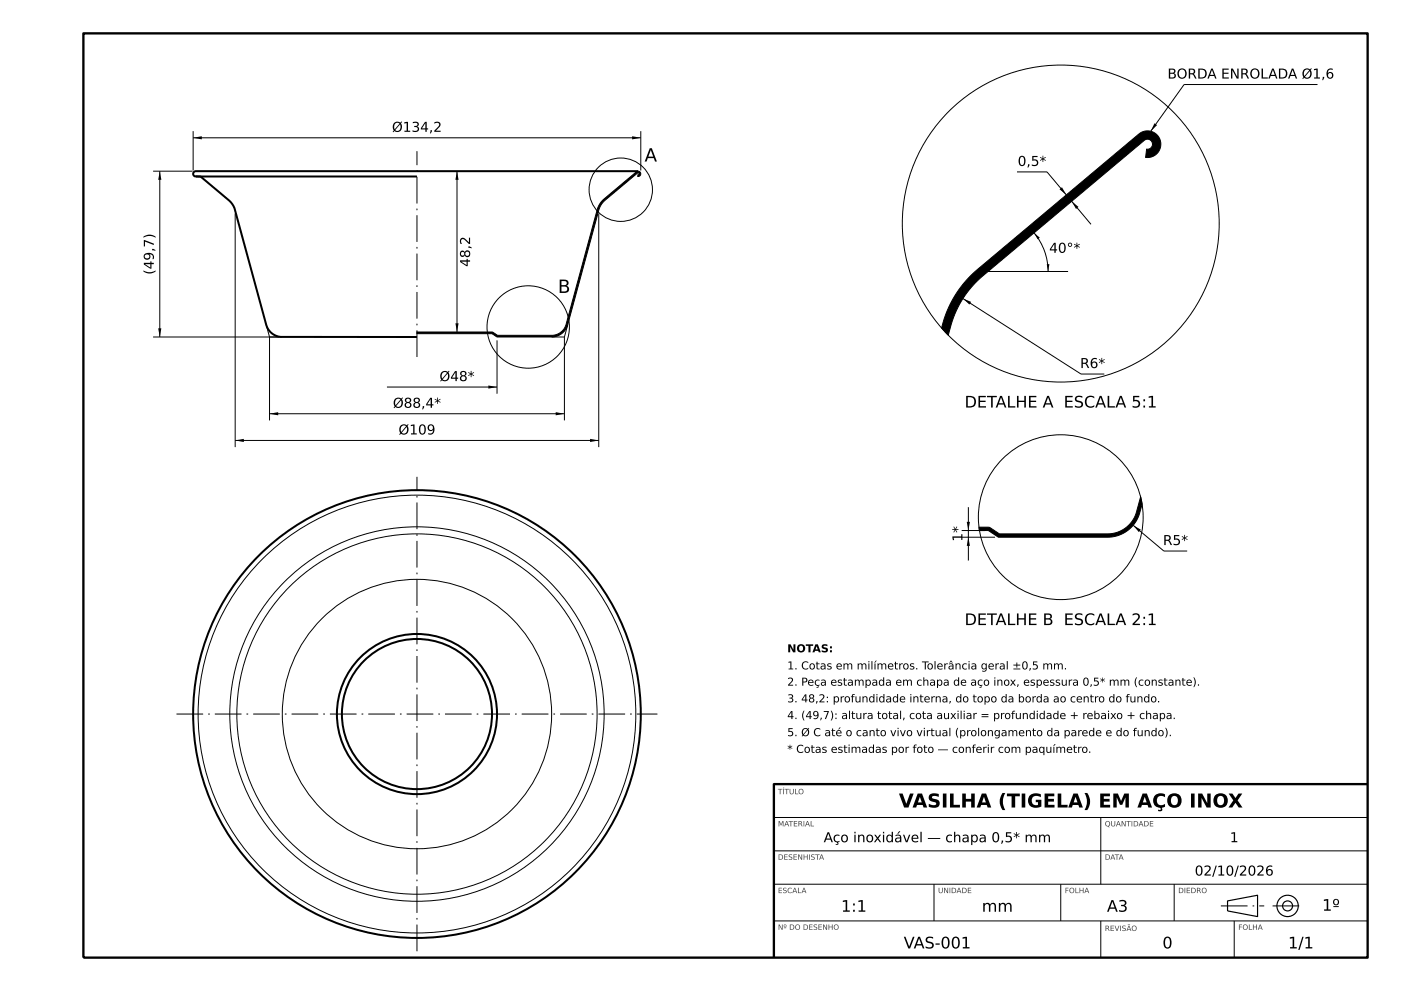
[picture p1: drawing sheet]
<svg xmlns="http://www.w3.org/2000/svg" width="420mm" height="297mm" viewBox="0 0 420 297" stroke-linecap="round" stroke-linejoin="round" font-family="sans-serif">
<defs><g id="words">
<text font-size="5.8" x="269.5" y="242">VASILHA (TIGELA) EM AÇO INOX</text>
<g font-size="5.5">
<text x="193.2" y="48.4">A</text>
<text x="167.2" y="87.8">B</text>
</g>
<g font-size="4.8">
<text x="289.2" y="122.1">DETALHE A ESCALA 5:1</text>
<text x="289.2" y="187.3">DETALHE B ESCALA 2:1</text>
<text x="252.1" y="273.2">1:1</text>
<text x="294.3" y="273.2">mm</text>
<text x="331.8" y="273.2">A3</text>
<text x="396.3" y="272.9">1º</text>
<text x="270.9" y="284.2">VAS-001</text>
<text x="348.5" y="284.2">0</text>
<text x="386.1" y="284.2">1/1</text>
</g>
<g font-size="4.1">
<text x="350" y="23.5">BORDA ENROLADA Ø1,6</text>
<text x="117.5" y="39.5">Ø134,2</text>
<text x="305.1" y="49.7">0,5*</text>
<text x="314.5" y="75.8">40°*</text>
<text x="46.1" y="82.3" transform="rotate(-90 46.1 82.3)">(49,7)</text>
<text x="140.9" y="80" transform="rotate(-90 140.9 80)">48,2</text>
<text x="323.8" y="110.3">R6*</text>
<text x="131.7" y="114.2">Ø48*</text>
<text x="117.8" y="122.2">Ø88,4*</text>
<text x="119.5" y="130.2">Ø109</text>
<text x="288.5" y="162.3" transform="rotate(-90 288.5 162.3)">1*</text>
<text x="348.6" y="163.4">R5*</text>
<text x="246.9" y="252.4">Aço inoxidável — chapa 0,5* mm</text>
<text x="368.7" y="252.4">1</text>
<text x="358.2" y="262.4">02/10/2026</text>
</g>
<g font-size="3.3">
<text x="236" y="195.5">NOTAS:</text>
<text x="236" y="200.6">1. Cotas em milímetros. Tolerância geral ±0,5 mm.</text>
<text x="236" y="205.5">2. Peça estampada em chapa de aço inox, espessura 0,5* mm (constante).</text>
<text x="236" y="210.5">3. 48,2: profundidade interna, do topo da borda ao centro do fundo.</text>
<text x="236" y="215.5">4. (49,7): altura total, cota auxiliar = profundidade + rebaixo + chapa.</text>
<text x="236" y="220.6">5. Ø C até o canto vivo virtual (prolongamento da parede e do fundo).</text>
<text x="236" y="225.6">* Cotas estimadas por foto — conferir com paquímetro.</text>
</g>
<g font-size="2.2" fill="#444">
<text x="233.2" y="238">TÍTULO</text>
<text x="233.2" y="247.7">MATERIAL</text>
<text x="331.2" y="247.7">QUANTIDADE</text>
<text x="233.2" y="257.7">DESENHISTA</text>
<text x="331.2" y="257.7">DATA</text>
<text x="233.2" y="267.7">ESCALA</text>
<text x="281.2" y="267.7">UNIDADE</text>
<text x="319.2" y="267.7">FOLHA</text>
<text x="353.2" y="267.7">DIEDRO</text>
<text x="233.2" y="278.7">Nº DO DESENHO</text>
<text x="331.2" y="279">REVISÃO</text>
<text x="371.2" y="278.7">FOLHA</text>
</g>
</g></defs>
<path d="M125 107v-61.7M52.9 214h144.2M366 271.5h13M381.5 271.5h9M125 285.1v-142.2" fill="none" stroke="#000" stroke-width=".3" stroke-dasharray="8 1.5 .5 1.5" stroke-linecap="butt"/>
<path d="M25 10h385v277h-385zM410 235h-178v52" fill="none" stroke="#000" stroke-width=".7" stroke-linecap="butt"/>
<g fill="none" stroke="#000" stroke-width=".6" stroke-linecap="butt">
<path d="M58.7 52.9h66.3M191.3 51.3h-132.6a.8 .8 0 0 0-.8 .7 .8 .8 0 0 0 .5 .9h1.7l8.6 7.2 1.3 1.6 9.8 35.6a5 5 0 0 0 4.3 3.7h40.9"/>
<circle cx="125" cy="214" r="67.1"/>
<circle cx="125" cy="214" r="22.5"/>
<circle cx="125" cy="214" r="24"/>
</g>
<path d="M125 99.5h22.5l1.7 1h16.3l1.4-.3 1.1-.6 1-.9 .7-1.4 9.8-35.6 1.5-2 9.8-8.2 .6-.2 .6 .4 .1 .5-.3 .5-.6 .2v-.5l.4-.3-.2-.3-.3 .1-9.8 8.2-1.4 1.9-9.7 35.5-.7 1.3-1.2 1.2-1.1 .7-1.5 .3h-16.7l-1.5-1h-22.5zM290.8 82.8l50.6-42.6a4 4 0 0 1 6.4 1.9 4 4 0 0 1-4.4 5.1l.3-2.5a1.5 1.5 0 0 0 1.8-1.9 1.5 1.5 0 0 0-2.5-.7l-48.3 40.6a30 30 0 0 0-9.7 15.1l-.7 2.7-2-2.2 1.2-4.1 1.9-4.1 2.5-3.9zM293.5 158h3.1l3 2h32.4a9 9 0 0 0 8.7-6.3l1.2-4.8 .5 2.2-.8 2.8a10 10 0 0 1-9.5 7.1h-32.8l-3-2h-2.7z" fill="#000" stroke="#000" stroke-width=".3"/>
<g fill="none" stroke="#000" stroke-width=".3">
<path d="M57.9 39.3v11.8M192.1 39.3v11.8M395 25.3h-40l-10 14M45.9 51.3h11.8M47.9 51.3v49.7M57.9 41.3h134.2M137 51.3v48.2M304.9 51.5h9l13.2 15.7M70.5 64v70M179.5 64v70M310 69.8a18 18 0 0 1 4.2 11.6M79.8 97.3l1 3.7v25"/>
<path d="M170.2 97.3l-1 3.7M288.7 89.5l35.4 22.6h7M296.2 81.4h24M45.9 101h38.7M116 116h33M149 102v16M165.4 101h3.8M169.2 101v25M70.5 132h109M80.8 124h88.4M288.3 159h7M290.3 152v16"/>
<path d="M339.7 157.4l9.2 7.7h7M288.3 161h10M232 245h178M232 255h178M330 245v20M232 265h178M232 276h178M280 265v11M318 265v11M330 276v11M352 265v11M370 276v11"/>
<circle cx="186.1" cy="56.9" r="9.5"/>
<circle cx="318" cy="67" r="47.5"/>
<circle cx="158.3" cy="98" r="12.3"/>
<circle cx="318" cy="155" r="24.7"/>
<circle cx="125" cy="214" r="65.6"/>
<circle cx="125" cy="214" r="54"/>
<circle cx="125" cy="214" r="40.4"/>
<circle cx="125" cy="214" r="56.1"/>
</g>
<g fill="none" stroke="#000" stroke-width=".35">
<path d="M368 270l9-1.7v6.4l-9-1.7z"/>
<circle cx="386" cy="271.5" r="1.5"/>
<circle cx="386" cy="271.5" r="3.2"/>
</g>
<g fill="#000">
<path d="M346.1 36.9l.8 .6-1.9 1.8zM47.9 51.3l.5 2.6h-1zM57.9 41.3l2.6-.5v1zM137 51.3l.5 2.6h-1zM189.5 40.8l2.6 .5-2.6 .5zM317.6 56.7l.8-.6 1.3 2.3zM310 69.8l1.7 1.4-.6 .5zM321.3 60.3l2 1.7-.7 .6zM136.5 96.9h1l-.5 2.6zM288.7 89.5l2.4 1-.5 .8zM313.8 79.2h.8l-.4 2.2zM47.4 98.4h1l-.5 2.6z"/>
<path d="M146.4 115.5l2.6 .5-2.6 .5zM70.5 132l2.6-.5v1zM80.8 124l2.6-.5v1zM166.6 123.5l2.6 .5-2.6 .5zM176.9 131.5l2.6 .5-2.6 .5zM289.8 156.4h1l-.5 2.6zM339.7 157.4l2.3 1.3-.6 .8zM290.3 161l.5 2.6h-1z"/>
</g>
<use href="#words"/>
</svg>
